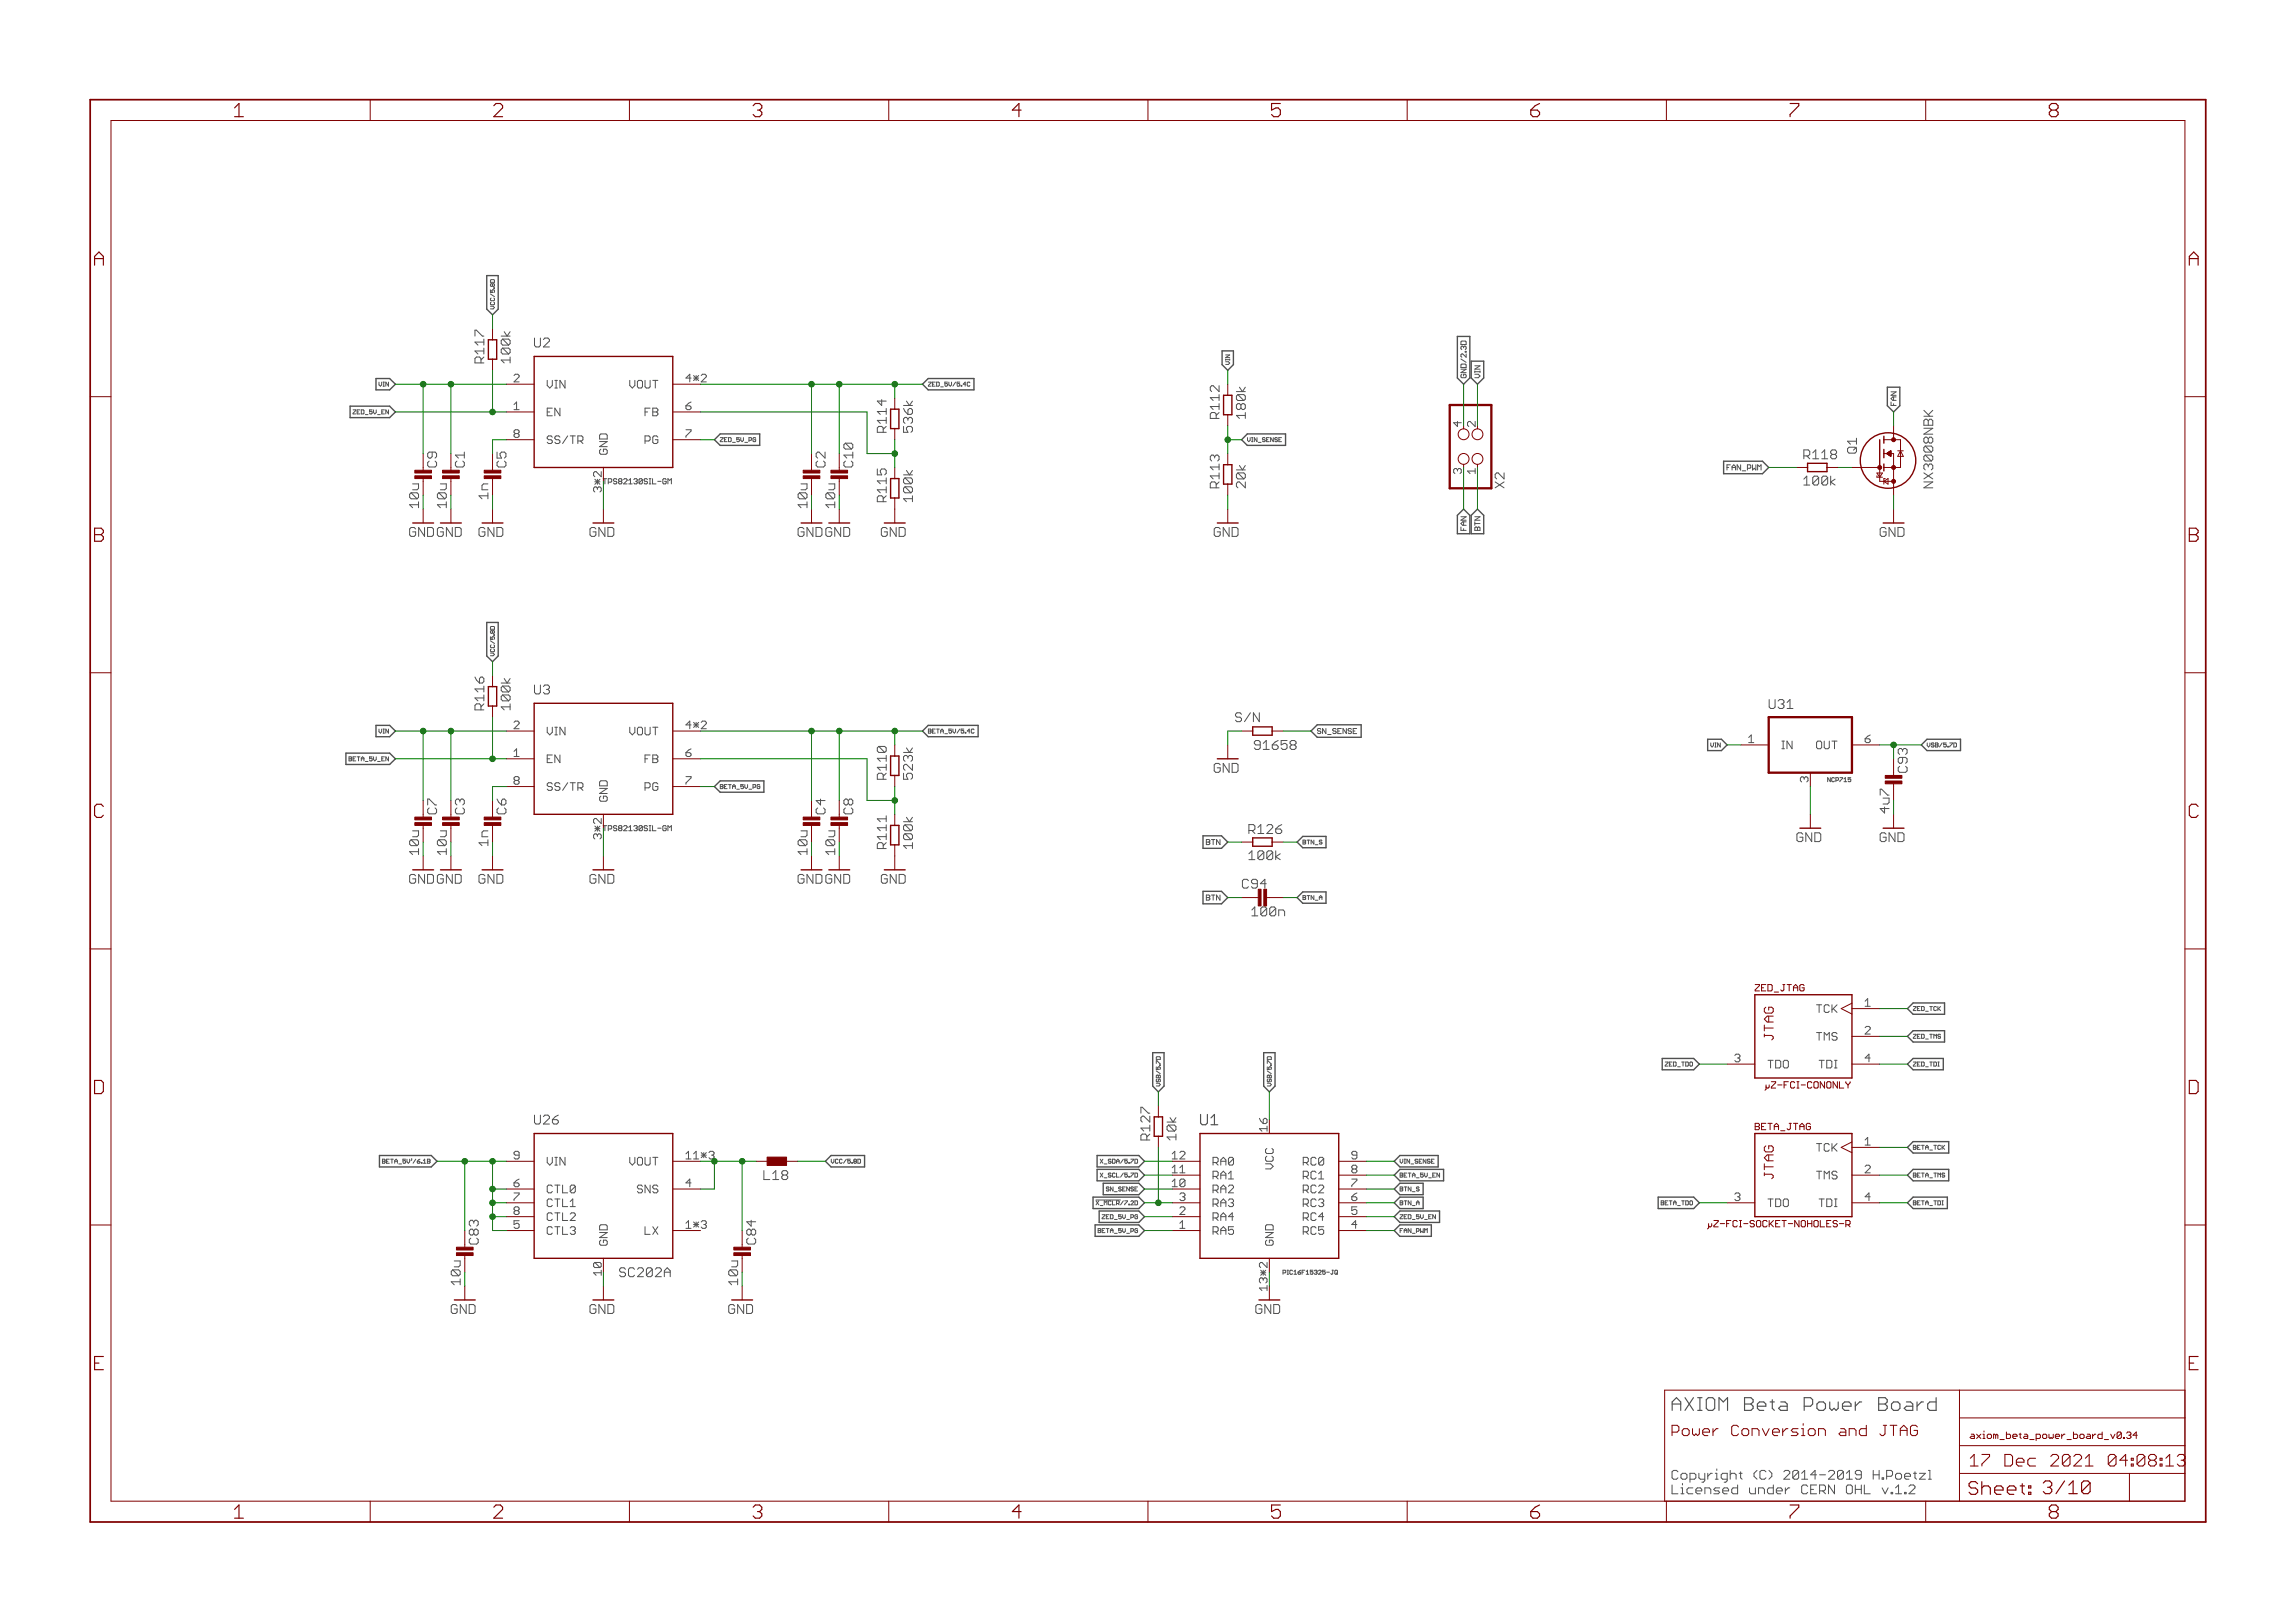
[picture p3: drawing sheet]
<svg xmlns="http://www.w3.org/2000/svg" width="420mm" height="297mm" viewBox="0 0 420 297" stroke-linecap="round" stroke-linejoin="round" font-family="sans-serif">
<defs><g id="words">
<g font-size="3.7" fill="#800000">
<text x="42.9" y="21.4">1</text>
<text x="90.3" y="21.4">2</text>
<text x="137.8" y="21.4">3</text>
<text x="185.3" y="21.4">4</text>
<text x="232.7" y="21.4">5</text>
<text x="280.2" y="21.4">6</text>
<text x="327.6" y="21.4">7</text>
<text x="375.1" y="21.4">8</text>
<text x="17.2" y="48.6">A</text>
<text x="400.7" y="48.6">A</text>
<text x="17.2" y="99.2">B</text>
<text x="400.7" y="99.2">B</text>
<text x="17.1" y="149.7">C</text>
<text x="400.6" y="149.7">C</text>
<text x="17" y="200.2">D</text>
<text x="400.5" y="200.2">D</text>
<text x="17.3" y="250.8">E</text>
<text x="400.7" y="250.8">E</text>
<text x="42.9" y="277.9">1</text>
<text x="90.3" y="277.9">2</text>
<text x="137.8" y="277.9">3</text>
<text x="185.3" y="277.9">4</text>
<text x="232.7" y="277.9">5</text>
<text x="280.2" y="277.9">6</text>
<text x="327.6" y="277.9">7</text>
<text x="375.1" y="277.9">8</text>
</g>
<text font-size="3.6" fill="#505050" x="306" y="258.2">AXIOM Beta Power Board</text>
<text font-size="3.6" fill="#800000" x="360.4" y="273.6">Sheet: 3/10</text>
<g font-size="3.2" fill="#800000">
<text x="360.6" y="268.4">17 Dec 2021</text>
<text x="382.3" y="268.4">04:08:14</text>
</g>
<text font-size="2.9" fill="#505050" x="219.7" y="205.9">U1</text>
<text font-size="2.9" fill="#800000" x="306" y="262.8">Power Conversion and JTAG</text>
<g font-size="2.5" fill="#505050">
<text x="97.8" y="63.6">U2</text>
<text x="275.4" y="89.4" transform="rotate(-90 275.4 89.4)">X2</text>
<text x="97.8" y="127.1">U3</text>
<text x="323.8" y="129.7">U31</text>
<text x="226.4" y="132.1">S/N</text>
<text x="227.4" y="162.6">C94</text>
<text x="229.2" y="167.7">100n</text>
<text x="97.8" y="205.8">U26</text>
<text x="139.9" y="216">L18</text>
<text x="113.4" y="233.7">SC202A</text>
<text x="306" y="270.8">Copyright (C) 2014-2019 H.Poetzl</text>
<text x="306" y="273.5">Licensed under CERN OHL v.1.2</text>
</g>
<g font-size="2.5" fill="#800000">
<text x="88.7" y="66.5" transform="rotate(-90 88.7 66.5)">R117</text>
<text x="93.5" y="66.5" transform="rotate(-90 93.5 66.5)">100k</text>
<text x="223.3" y="76.7" transform="rotate(-90 223.3 76.7)">R112</text>
<text x="228.1" y="76.7" transform="rotate(-90 228.1 76.7)">180k</text>
<text x="162.3" y="79.2" transform="rotate(-90 162.3 79.2)">R114</text>
<text x="167.1" y="79.2" transform="rotate(-90 167.1 79.2)">536k</text>
<text x="80" y="85.5" transform="rotate(-90 80 85.5)">C9</text>
<text x="85.1" y="85.5" transform="rotate(-90 85.1 85.5)">C1</text>
<text x="92.7" y="85.5" transform="rotate(-90 92.7 85.5)">C5</text>
<text x="151.1" y="85.5" transform="rotate(-90 151.1 85.5)">C2</text>
<text x="156.2" y="85.5" transform="rotate(-90 156.2 85.5)">C10</text>
<text x="223.3" y="89.4" transform="rotate(-90 223.3 89.4)">R113</text>
<text x="228.1" y="89.4" transform="rotate(-90 228.1 89.4)">20k</text>
<text x="330.2" y="88.8">100k</text>
<text x="330.2" y="84">R118</text>
<text x="89.4" y="91.3" transform="rotate(-90 89.4 91.3)">1n</text>
<text x="162.3" y="91.9" transform="rotate(-90 162.3 91.9)">R115</text>
<text x="167.1" y="91.9" transform="rotate(-90 167.1 91.9)">100k</text>
<text x="74.9" y="98.2">GNDGND</text>
<text x="87.6" y="98.2">GND</text>
<text x="107.9" y="98.2">GND</text>
<text x="146" y="98.2">GNDGND</text>
<text x="161.3" y="98.2">GND</text>
<text x="222.2" y="98.2">GND</text>
<text x="344.1" y="98.2">GND</text>
<text x="88.7" y="130" transform="rotate(-90 88.7 130)">R116</text>
<text x="93.5" y="130" transform="rotate(-90 93.5 130)">100k</text>
<text x="229.7" y="137.2">91658</text>
<text x="162.3" y="142.7" transform="rotate(-90 162.3 142.7)">R110</text>
<text x="167.1" y="142.7" transform="rotate(-90 167.1 142.7)">523k</text>
<text x="222.2" y="141.4">GND</text>
<text x="80" y="149" transform="rotate(-90 80 149)">C7</text>
<text x="85.1" y="149" transform="rotate(-90 85.1 149)">C3</text>
<text x="92.7" y="149" transform="rotate(-90 92.7 149)">C6</text>
<text x="151.1" y="149" transform="rotate(-90 151.1 149)">C4</text>
<text x="156.2" y="149" transform="rotate(-90 156.2 149)">C8</text>
<text x="89.4" y="154.8" transform="rotate(-90 89.4 154.8)">1n</text>
<text x="162.3" y="155.4" transform="rotate(-90 162.3 155.4)">R111</text>
<text x="167.1" y="155.4" transform="rotate(-90 167.1 155.4)">100k</text>
<text x="228.6" y="152.6">R126</text>
<text x="328.9" y="154.1">GND</text>
<text x="344.1" y="154.1">GND</text>
<text x="74.9" y="161.7">GNDGND</text>
<text x="87.6" y="161.7">GND</text>
<text x="107.9" y="161.7">GND</text>
<text x="146" y="161.7">GNDGND</text>
<text x="161.3" y="161.7">GND</text>
<text x="228.6" y="157.4">100k</text>
<text x="324.7" y="190.1" transform="rotate(-90 324.7 190.1)">JTAG</text>
<text x="210.6" y="208.7" transform="rotate(-90 210.6 208.7)">R127</text>
<text x="215.4" y="208.7" transform="rotate(-90 215.4 208.7)">10k</text>
<text x="324.7" y="215.5" transform="rotate(-90 324.7 215.5)">JTAG</text>
<text x="87.6" y="227.8" transform="rotate(-90 87.6 227.8)">C83</text>
<text x="138.4" y="227.8" transform="rotate(-90 138.4 227.8)">C84</text>
<text x="82.5" y="240.5">GND</text>
<text x="107.9" y="240.5">GND</text>
<text x="133.3" y="240.5">GND</text>
<text x="229.8" y="240.5">GND</text>
</g>
<g font-size="2.5" fill="#008000">
<text x="76.7" y="92.8" transform="rotate(-90 76.7 92.8)">10u</text>
<text x="81.8" y="92.8" transform="rotate(-90 81.8 92.8)">10u</text>
<text x="147.8" y="92.8" transform="rotate(-90 147.8 92.8)">10u</text>
<text x="152.9" y="92.8" transform="rotate(-90 152.9 92.8)">10u</text>
<text x="349.2" y="141.4" transform="rotate(-90 349.2 141.4)">C93</text>
<text x="345.9" y="148.7" transform="rotate(-90 345.9 148.7)">4u7</text>
<text x="76.7" y="156.3" transform="rotate(-90 76.7 156.3)">10u</text>
<text x="81.8" y="156.3" transform="rotate(-90 81.8 156.3)">10u</text>
<text x="147.8" y="156.3" transform="rotate(-90 147.8 156.3)">10u</text>
<text x="152.9" y="156.3" transform="rotate(-90 152.9 156.3)">10u</text>
<text x="84.3" y="235.1" transform="rotate(-90 84.3 235.1)">10u</text>
<text x="135.1" y="235.1" transform="rotate(-90 135.1 235.1)">10u</text>
</g>
<g font-size="2.1" fill="#505050">
<text x="94.1" y="70">2</text>
<text x="100.1" y="71.1">VIN</text>
<text x="114.8" y="71.1">VOUT</text>
<text x="125.5" y="70">4*2</text>
<text x="94.1" y="75">1</text>
<text x="100.1" y="76.2">EN</text>
<text x="118.2" y="76.2">FB</text>
<text x="125.5" y="75">6</text>
<text x="94.1" y="80.1">8</text>
<text x="100.1" y="81.2">SS/TR</text>
<text x="111.2" y="83.2" transform="rotate(-90 111.2 83.2)">GND</text>
<text x="117.9" y="81.2">PG</text>
<text x="125.5" y="80.1">7</text>
<text x="267.6" y="78.1" transform="rotate(-90 267.6 78.1)">4</text>
<text x="267.6" y="86.7" transform="rotate(-90 267.6 86.7)">3</text>
<text x="94.1" y="133.4">2</text>
<text x="100.1" y="134.6">VIN</text>
<text x="114.8" y="134.6">VOUT</text>
<text x="125.5" y="133.4">4*2</text>
<text x="320.1" y="136">1</text>
<text x="326.2" y="137.1">IN</text>
<text x="332.1" y="137.1">OUT</text>
<text x="341.4" y="136">6</text>
<text x="94.1" y="138.5">1</text>
<text x="94.1" y="143.6">8</text>
<text x="100.1" y="139.6">EN</text>
<text x="118.2" y="139.6">FB</text>
<text x="125.5" y="138.5">6</text>
<text x="125.5" y="143.6">7</text>
<text x="331.1" y="143.1" transform="rotate(-90 331.1 143.1)">3</text>
<text x="100.1" y="144.7">SS/TR</text>
<text x="111.2" y="146.7" transform="rotate(-90 111.2 146.7)">GND</text>
<text x="117.9" y="144.7">PG</text>
<text x="332.5" y="185.4">TCK</text>
<text x="341.4" y="184.2">1</text>
<text x="332.2" y="190.4">TMS</text>
<text x="341.4" y="189.3">2</text>
<text x="317.6" y="194.4">3</text>
<text x="323.6" y="195.5">TDO</text>
<text x="333.1" y="195.5">TDI</text>
<text x="341.4" y="194.4">4</text>
<text x="341.4" y="209.6">1</text>
<text x="94.1" y="212.2">9</text>
<text x="100.1" y="213.3">VIN</text>
<text x="114.8" y="213.3">VOUT</text>
<text x="214.6" y="212.2">12</text>
<text x="214.6" y="214.7">11</text>
<text x="222" y="213.3">RA0</text>
<text x="222" y="215.8">RA1</text>
<text x="233.1" y="214.2" transform="rotate(-90 233.1 214.2)">VCC</text>
<text x="238.4" y="215.8">RC1</text>
<text x="238.4" y="213.3">RC0</text>
<text x="247.4" y="214.7">8</text>
<text x="247.4" y="212.2">9</text>
<text x="332.2" y="215.8">TMS</text>
<text x="332.5" y="210.7">TCK</text>
<text x="341.4" y="214.7">2</text>
<text x="94.1" y="217.2">6</text>
<text x="94.1" y="219.8">7</text>
<text x="100.1" y="218.4">CTL0</text>
<text x="100.1" y="220.9">CTL1</text>
<text x="116.5" y="218.4">SNS</text>
<text x="125.5" y="217.2">4</text>
<text x="214.6" y="217.2">10</text>
<text x="216" y="219.8">3</text>
<text x="222" y="218.4">RA2</text>
<text x="222" y="220.9">RA3</text>
<text x="238.4" y="218.4">RC2</text>
<text x="238.4" y="220.9">RC3</text>
<text x="247.4" y="217.2">7</text>
<text x="247.4" y="219.8">6</text>
<text x="317.6" y="219.8">3</text>
<text x="323.6" y="220.9">TDO</text>
<text x="333.1" y="220.9">TDI</text>
<text x="341.4" y="219.8">4</text>
<text x="94.1" y="222.3">8</text>
<text x="94.1" y="224.9">5</text>
<text x="100.1" y="223.4">CTL2</text>
<text x="100.1" y="226">CTL3</text>
<text x="111.2" y="228" transform="rotate(-90 111.2 228)">GND</text>
<text x="118.2" y="226">LX</text>
<text x="125.5" y="224.9">1*3</text>
<text x="216" y="222.3">2</text>
<text x="216" y="224.9">1</text>
<text x="222" y="223.4">RA4</text>
<text x="222" y="226">RA5</text>
<text x="233.1" y="228" transform="rotate(-90 233.1 228)">GND</text>
<text x="238.4" y="223.4">RC4</text>
<text x="238.4" y="226">RC5</text>
<text x="247.4" y="222.3">5</text>
<text x="247.4" y="224.9">4</text>
</g>
<g font-size="2.1" fill="#800000">
<text x="270.1" y="78.1" transform="rotate(-90 270.1 78.1)">2</text>
<text x="110.1" y="89.7" transform="rotate(-90 110.1 89.7)">3*2</text>
<text x="270.1" y="86.7" transform="rotate(-90 270.1 86.7)">1</text>
<text x="110.1" y="153.2" transform="rotate(-90 110.1 153.2)">3*2</text>
<text x="232" y="207.1" transform="rotate(-90 232 207.1)">16</text>
<text x="110.1" y="233.4" transform="rotate(-90 110.1 233.4)">10</text>
</g>
<g font-size="2.1" fill="#008000">
<text x="125.5" y="212.2">11*3</text>
<text x="232" y="235.8" transform="rotate(-90 232 235.8)">13*2</text>
</g>
<g font-size="1.8" fill="#800000">
<text x="321.3" y="181.4">ZED_JTAG</text>
<text x="323.9" y="199.2">µZ-FCI-CONONLY</text>
<text x="321.3" y="206.8">BETA_JTAG</text>
<text x="314.3" y="224.6">µZ-FCI-SOCKET-NOHOLES-R</text>
<text x="360.6" y="263.3">axiom_beta_power_board_v0.34</text>
</g>
<g font-size="1.4" fill="#505050">
<text x="268.4" y="69.2" transform="rotate(-90 268.4 69.2)">GND/2.3D</text>
<text x="271" y="69.2" transform="rotate(-90 271 69.2)">VIN</text>
<text x="347.2" y="74.2" transform="rotate(-90 347.2 74.2)">FAN</text>
<text x="111" y="88.6">TPS82130SIL-GM</text>
<text x="315.6" y="86.1">FAN_PWM</text>
<text x="268.4" y="97.2" transform="rotate(-90 268.4 97.2)">FAN</text>
<text x="271" y="97.2" transform="rotate(-90 271 97.2)">BTN</text>
<text x="241.1" y="134.3">SN_SENSE</text>
<text x="111" y="152.1">TPS82130SIL-GM</text>
<text x="220.7" y="154.6">BTN</text>
<text x="220.7" y="164.8">BTN</text>
</g>
<g font-size="1.1" fill="#505050">
<text x="90.6" y="56.6" transform="rotate(-90 90.6 56.6)">VCC/5.8D</text>
<text x="69.4" y="70.7">VIN</text>
<text x="169.9" y="70.7">ZED_5V/5.4C</text>
<text x="225.2" y="66.7" transform="rotate(-90 225.2 66.7)">VIN</text>
<text x="64.7" y="75.8">ZED_5V_EN</text>
<text x="131.8" y="80.9">ZED_5V_PG</text>
<text x="228.3" y="80.9">VIN_SENSE</text>
<text x="90.6" y="120.1" transform="rotate(-90 90.6 120.1)">VCC/5.8D</text>
<text x="69.4" y="134.2">VIN</text>
<text x="169.9" y="134.2">BETA_5V/5.4C</text>
<text x="313.2" y="136.7">VIN</text>
<text x="352.8" y="136.7">VSB/5.7D</text>
<text x="64.1" y="139.3">BETA_5V_EN</text>
<text x="334.5" y="143.1">NCP715</text>
<text x="131.8" y="144.4">BETA_5V_PG</text>
<text x="238.5" y="154.5">BTN_S</text>
<text x="238.5" y="164.7">BTN_A</text>
<text x="350.3" y="185">ZED_TCK</text>
<text x="350.3" y="190.1">ZED_TMS</text>
<text x="304.6" y="195.1">ZED_TDO</text>
<text x="350.3" y="195.2">ZED_TDI</text>
<text x="212.5" y="198.8" transform="rotate(-90 212.5 198.8)">VSB/5.7D</text>
<text x="232.8" y="198.8" transform="rotate(-90 232.8 198.8)">VSB/5.7D</text>
<text x="70.6" y="212.9">BETA_5V'/6.1B</text>
<text x="152.2" y="212.9">VCC/5.8D</text>
<text x="201.6" y="212.9">X_SDA/5.7D</text>
<text x="201.9" y="215.5">X_SCL/5.7D</text>
<text x="256.3" y="215.5">BETA_5V_EN</text>
<text x="256.3" y="212.9">VIN_SENSE</text>
<text x="350.3" y="210.4">BETA_TCK</text>
<text x="350.3" y="215.5">BETA_TMS</text>
<text x="200.8" y="220.5">X_MCLR/7.2D</text>
<text x="202.6" y="218">SN_SENSE</text>
<text x="256.3" y="220.5">BTN_A</text>
<text x="256.3" y="218">BTN_S</text>
<text x="304" y="220.5">BETA_TDO</text>
<text x="350.3" y="220.5">BETA_TDI</text>
<text x="201.3" y="225.6">BETA_5V_PG</text>
<text x="201.9" y="223.1">ZED_5V_PG</text>
<text x="256.3" y="223.1">ZED_5V_EN</text>
<text x="256.3" y="225.6">FAN_PWM</text>
<text x="235.9" y="233.2">PIC16F15325-JQ</text>
</g>
</g></defs>
<path d="M351.7 256.6h.4M354.5 255.8v2.3h-1.2l-.4-.4v-.7l.4-.4h1.2" fill="none" stroke="#505050" stroke-width=".21"/>
<g fill="none" stroke="#505050" stroke-width=".18">
<path d="M352.2 78.4h1.6l-1.6 1.1h1.6M352.2 76.2h1.6M352.2 75.1l1.1 1.1M352.5 76.7h.2l.3 .3 .3-.3h.3l.2 .3v.8h-1.6v-.8zM353 77v.8M353.8 75.1l-.8 .8M110.4 87.6h.7M338.2 82.1l.3-.2h1.1l.3 .2v.6l-.3 .2h-1.1l-.3-.2zM339.9 80.2v1.1M339.9 81.9l-.6 .5M339.9 80.8h-1.7l.6 .5M352.2 88.2h1.6l-1.6 1.1h1.6"/>
<path d="M352.2 86.6l1.6 1.1M352.5 81.6l-.3 .3v.6l.3 .2h1.1M352.5 83.3l-.3 .3v.5l.3 .3h1.1M352.5 81.6h1.1l.2 .3v.6l-.2 .2M352.5 83.3h1.1l.2 .3v.5l-.2 .3M352.5 83.3l1.1 1.1M352.5 81.6l1.1 1.1M353 85.2l-.3-.3h-.2l-.3 .3v.5l.3 .3M353 80.3l-.3-.3h-.2l-.3 .3v.5l.3 .3h.2l.3-.3M353 85.2l.3-.3h.3l.2 .3v.5l-.2 .3M353 80.3v.5M353 85.2v.3"/>
<path d="M353 80.3l.3-.3h.3l.2 .3v.5l-.2 .3h-.3l-.3-.3M353.8 86.6l-1.6 1.1M178.2 133.4l.1 .2M178.3 134l-.1 .2M110.4 151.1h.7M70 212.5h.4M70.4 212.2h-.4v.7h.4M200.6 219.6h4.5M201.4 214.7l.5 .7M201.9 214.7l-.5 .7M234.9 233h.4l.1-.4-.1-.1h-.4v.7M347 272.3l.6-.5v1.6"/>
<path d="M347 273.4h1.1M348.7 270.5l.3 .2h.5M348.7 269.9l.3-.3h.5l.3 .3v.3h-1.1M348.7 273.1h.3v.3h-.3zM349.5 272l.3-.2h.5l.3 .2v.3l-1.1 1.1h1.1M350.3 269.6h.6M350.6 269.4v1.1l.3 .2M351.4 269.6h1.1l-1.1 1.1h1.1M353 270.7h.6M353 269.1h.3v1.6"/>
</g>
<g fill="none" stroke="#505050" stroke-width=".25">
<path d="M89.1 50.4h2.1v6.2l-1 1-1.1-1zM64.1 74.3h7.2l1.1 1.1-1.1 1h-7.2zM68.8 69.3h2.5l1.1 1-1.1 1.1h-2.5zM131.8 79.4h7.3v2.1h-7.3l-1-1zM169.9 69.3h8.4v2.1h-8.4l-1-1.1zM223.7 64.2h2.1v2.5l-1 1.1-1.1-1.1zM228.3 79.4h7.1v2.1h-7.1l-1-1zM266.8 61.6h2.3v7.6l-1.2 1.1-1.1-1.1zM269.3 66.1h2.3v3.1l-1.1 1.1-1.2-1.1zM345.5 70.9h2.3v3.4l-1.1 1.1-1.2-1.1zM267.9 93.2l1.2 1.1v3.4h-2.3v-3.4zM270.5 93.2l1.1 1.1v3.4h-2.3v-3.4z"/>
<path d="M315.6 84.4h7.1l1.1 1.2-1.1 1.1h-7.1zM89.1 113.9h2.1v6.2l-1 1-1.1-1zM63.3 137.8h8l1.1 1.1-1.1 1h-8zM68.8 132.8h2.5l1.1 1-1.1 1h-2.5zM169.9 132.8h9.2v2h-9.2l-1-1zM240 133.8l1.2-1.1h8v2.2h-8zM312.6 135.3h2.6l1 1-1 1.1h-2.6zM351.7 136.3l1.1-1h6.1v2.1h-6.1zM130.8 144l1-1.1h8v2.1h-8zM220.2 153h3.4l1.2 1.1-1.2 1.2h-3.4zM238.5 153.1h4.3v2.1h-4.3l-1-1.1zM220.2 163.1h3.4l1.2 1.2-1.2 1.1h-3.4z"/>
<path d="M238.5 163.2h4.3v2.1h-4.3l-1-1zM211 192.7h2.1v6.1l-1 1-1.1-1zM231.4 192.7h2v6.1l-1 1-1-1zM304.3 193.7h5.8l1 1.1-1 1h-5.8zM349.2 194.8l1-1.1h5.6v2.1h-5.6zM349.2 184.6l1-1h5.8v2h-5.8zM349.2 189.7l1-1.1h5.8v2.1h-5.8zM69.5 211.5h9.5l1 1-1 1.1h-9.5zM152.1 211.5h6.2v2.1h-6.2l-1-1.1zM200.1 219.1h8.4l1 1-1 1.1h-8.4zM200.9 214h7.6l1 1.1-1 1h-7.6zM200.9 211.5h7.6l1 1-1 1.1h-7.6z"/>
<path d="M202 216.6h6.5l1 1-1 1.1h-6.5zM256.3 214h8v2.1h-8l-1.1-1zM256.3 211.5h7v2.1h-7l-1.1-1.1zM256.3 216.6h4.2v2.1h-4.2l-1.1-1.1zM303.6 219.1h6.5l1 1-1 1.1h-6.5zM350.2 208.9h6.6v2.1h-6.6l-1-1zM350.2 214h6.6v2.1h-6.6l-1-1zM200.5 224.2h8l1 1-1 1.1h-8zM201.2 221.6h7.3l1 1.1-1 1h-7.3zM255.2 220.1l1.1-1h4.2v2.1h-4.2zM255.2 222.7l1.1-1.1h7.2v2.1h-7.2zM255.2 225.2l1.1-1h5.7v2.1h-5.7z"/>
<path d="M349.2 220.1l1-1h6.3v2.1h-6.3z"/>
</g>
<g fill="none" stroke="#800000" stroke-width=".18">
<path d="M67.8 18.2v3.9M115.2 18.2v3.9M162.7 18.2v3.9M210.2 18.2v3.9M257.6 18.2v3.9M305.1 18.2v3.9M352.6 18.2v3.9M20.3 22.1h379.7v252.6h-379.7zM16.5 72.6h3.8M90.2 60.2v2M90.2 65.7v2.1M92.7 75.4h5.1"/>
<path d="M92.7 70.3h5.1M123.2 75.4h5M123.2 70.3h5M163.8 72.9v2M163.8 78.4v2.1M224.8 70.3v2M224.8 75.9v2M346.7 77.9v2.6M400 72.6h3.8M77.5 93.2v2.5M82.5 93.2v2.5M90.2 93.2v2.5"/>
<path d="M92.7 80.5h5.1M110.5 93.2v2.5M123.2 80.5h5M148.6 93.2v2.5M153.6 93.2v2.5M163.8 85.6v2M163.8 91.1v4.6M224.8 83v2M224.8 88.6v2M224.8 93.2v2.5M328.9 85.6h2M334.5 85.6h2"/>
<path d="M339 85.6h5.1v2.5h2.6M343.6 87.1v.2h1M343.6 86.6h1l-.5 .7zM344.9 83h1.8v7.6M344.9 80.5h3v5.1h-3M344.9 88.1l.8-.5v1zM345.1 87.6h-.2v1M345.4 83l.8-.5v1zM345.4 83h.8M345.5 83.1h.7M345.5 83h.7M345.5 82.9h.7"/>
<path d="M345.6 83.1h.6M345.6 82.8h.6M345.7 83.2h.5M345.7 82.8h.5M345.8 83.2h.4M345.8 82.8h.4M345.8 83.3h.4M345.8 82.7h.4M345.9 83.3h.3M345.9 82.7h.3M345.9 83.4h.3M345.9 82.6h.3"/>
<path d="M346 83.4h.2M346.1 82.6h.1M346.1 83.5h.1M346.1 82.5h.1M346.7 93.2v2.5M347.4 82.5h1M347.9 82.5l.5 1h-1zM16.5 123.1h3.8M90.2 123.6v2.1M90.2 129.2v2.1M92.7 138.9h5.1M92.7 133.8h5.1"/>
<path d="M123.2 138.9h5M123.2 133.8h5M163.8 136.3v2.1M224.8 136.3v2.6M227.3 133.8h2M232.9 133.8h2M318.7 136.3h5.1M339 136.3h5.1M400 123.1h3.8M77.5 156.7v2.5M82.5 156.7v2.5M90.2 156.7v2.5"/>
<path d="M92.7 144h5.1M110.5 156.7v2.5M123.2 144h5M148.6 156.7v2.5M153.6 156.7v2.5M163.8 141.9v2.1M163.8 149v2.1M163.8 154.6v4.6M227.3 154.1h2M232.9 154.1h2M331.4 141.4v2.6M331.4 149v2.6"/>
<path d="M346.7 149v2.6M16.5 173.7h3.8M227.3 164.3h3.1M231.9 164.3h3M400 173.7h3.8M316.2 194.8h5.1M323.3 198.6v.7l-.2 .2M323.3 198.9l.2 .2M339 183.6l-1.9 1 1.9 1M339 184.6h5.1M339 189.7h5.1M339 194.8h5.1"/>
<path d="M92.7 217.6h5.1M92.7 212.5h5.1M123.2 217.6h5M123.2 212.5h5M138.4 212.5h3.1M143 212.5h3M212.1 202.4v2M212.1 208v2M214.6 215.1h5.1M214.6 217.6h5.1M214.6 212.5h5.1M245.1 215.1h5.1"/>
<path d="M245.1 217.6h5.1M245.1 212.5h5.1M339 209l-1.9 1 1.9 1M339 210h5.1M339 215.1h5.1M16.5 224.2h3.8M85.1 235.4v2.5M92.7 220.1h5.1M92.7 222.7h5.1M92.7 225.2h5.1M110.5 235.4v2.5M123.2 225.2h5"/>
<path d="M135.9 235.4v2.5M214.6 220.1h5.1M214.6 222.7h5.1M214.6 225.2h5.1M232.4 235.4v2.5M245.1 220.1h5.1M245.1 222.7h5.1M245.1 225.2h5.1M312.8 223.9v.8l-.2 .2M313.4 223.9v.4l-.2 .2-.4-.2M313.8 223.4h.8M314.6 223.6l-.8 .7v.2h.8"/>
<path d="M316.2 220.1h5.1M339 220.1h5.1M400 224.2h3.8M358.7 254.4v20.3M358.7 259.5h41.3M400 254.4h-95.2v20.3M67.8 274.7v3.9M115.2 274.7v3.9M162.7 274.7v3.9M210.2 274.7v3.9M257.6 274.7v3.9M305.1 274.7v3.9"/>
<path d="M346 260.9h1.3M346.6 260.9v1.8M347.9 262.7v-1.2l.6-.6 .6 .6v1.2M347.9 261.8h1.2M351 261.2l-.3-.3h-.6l-.3 .3v1.2l.3 .3h.6l.3-.3v-.6h-.6M352.6 274.7v3.9M358.7 269.7h41.3M358.7 264.6h41.3M389.5 262.1h.4l.2 .2v.2l-.2 .2M389.7 262.7h.2M389.8 269.7v5M389.9 262.7l.2 .2v.2l-.2 .2h-.4"/>
<path d="M391.3 262.7h-.8l.6-.6v1.2"/>
<circle cx="267.9" cy="79.5" r=".99"/>
<circle cx="270.5" cy="79.5" r=".99"/>
<circle cx="267.9" cy="84" r=".99"/>
<circle cx="270.5" cy="84" r=".99"/>
</g>
<path d="M16.5 18.2h387.3v260.4h-387.3z" fill="none" stroke="#800000" stroke-width=".32"/>
<path d="M396.5 268.3h1.4M398.6 266.6l.4-.4h.7l.3 .4v.3l-.3 .4M399.3 267.3h.4M399.7 267.3l.3 .3v.3l-.3 .4h-.7l-.4-.4" fill="none" stroke="#800000" stroke-width=".19"/>
<g fill="none" stroke="#800000" stroke-width=".25">
<path d="M89.4 62.2h1.5M89.4 65.7h1.5M97.8 65.2h25.4v20.4h-25.4zM163 74.9h1.6M163 78.4h1.6M224 72.3h1.5M224 75.9h1.5M344.9 79.8v1.3M163 87.6h1.6M163 91.1h1.6M224 85h1.5M224 88.6h1.5"/>
<path d="M330.9 84.8v1.5M334.5 84.8v1.5M344.1 80.5v5.1M344.9 82.3v1.5M344.9 84.9v1.3M89.4 125.7h1.5M89.4 129.2h1.5M97.8 128.7h25.4v20.3h-25.4zM163 138.4h1.6M229.3 134.6v-1.6h3.6v1.6M163 141.9h1.6M163 151.1h1.6"/>
<path d="M163 154.6h1.6M229.3 153.4v1.5M232.9 153.4v1.5M321.3 182.1h17.7v15.2h-17.7zM97.8 207.5h25.4v22.8h-25.4zM211.3 204.4h1.5M211.3 208h1.5M219.7 207.5h25.4v22.8h-25.4zM321.3 207.5h17.7v15.2h-17.7z"/>
<circle cx="345.7" cy="84.3" r="5.1"/>
</g>
<path d="M265.4 74.1h7.6v15.3h-7.6zM323.8 131.3h15.2v10.1h-15.2z" fill="none" stroke="#800000" stroke-width=".42"/>
<g fill="#800000" stroke="#800000" stroke-width=".18">
<path d="M83.6 229.3h3v.5h-3z"/>
<path d="M83.6 228.3h3v.5h-3z"/>
<path d="M134.3 229.3h3.1v.5h-3.1z"/>
<path d="M134.3 228.3h3.1v.5h-3.1z"/>
<path d="M140.4 211.8h3.6v1.5h-3.6z"/>
<path d="M81 87.1h3.1v.5h-3.1z"/>
<path d="M81 86.1h3.1v.5h-3.1z"/>
<path d="M147 87.1h3.1v.5h-3.1z"/>
<path d="M147 86.1h3.1v.5h-3.1z"/>
<path d="M81 150.6h3.1v.5h-3.1z"/>
<path d="M81 149.5h3.1v.6h-3.1z"/>
<path d="M147 150.6h3.1v.5h-3.1z"/>
<path d="M147 149.5h3.1v.6h-3.1z"/>
<path d="M88.6 87.1h3.1v.5h-3.1z"/>
<path d="M88.6 86.1h3.1v.5h-3.1z"/>
<path d="M88.6 150.6h3.1v.5h-3.1z"/>
<path d="M88.6 149.5h3.1v.6h-3.1z"/>
<path d="M75.9 150.6h3.1v.5h-3.1z"/>
<path d="M75.9 149.5h3.1v.6h-3.1z"/>
<path d="M152.1 150.6h3.1v.5h-3.1z"/>
<path d="M152.1 149.5h3.1v.6h-3.1z"/>
<path d="M75.9 87.1h3.1v.5h-3.1z"/>
<path d="M75.9 86.1h3.1v.5h-3.1z"/>
<path d="M152.1 87.1h3.1v.5h-3.1z"/>
<path d="M152.1 86.1h3.1v.5h-3.1z"/>
<path d="M345.1 142.9h3.1v.5h-3.1z"/>
<path d="M345.1 141.9h3.1v.5h-3.1z"/>
<path d="M231.4 162.8h.5v3h-.5z"/>
<path d="M230.4 162.8h.5v3h-.5z"/>
</g>
<g fill="#800000" stroke="#800000" stroke-width=".18">
<circle cx="346.7" cy="85.6" r=".36"/>
<circle cx="346.7" cy="80.5" r=".36"/>
<circle cx="346.7" cy="88.1" r=".36"/>
<circle cx="344.1" cy="85.6" r=".36"/>
</g>
<g fill="none" stroke="#008000" stroke-width=".18">
<path d="M90.2 57.6v2.6M72.4 70.3h20.3M72.4 75.4h20.3M77.5 70.3v12.7M82.5 70.3v12.7M90.2 67.8v7.6M128.2 70.3h40.7M128.2 75.4h30.5v7.6h5.1M148.6 70.3v12.7M153.6 70.3v12.7M163.8 70.3v2.6M224.8 67.8v2.5"/>
<path d="M224.8 77.9v5.1M267.9 70.3v7.6M270.5 70.3v7.6M346.7 75.4v2.5M90.2 90.6v2.6M92.7 80.5h-2.5v2.5M110.5 88.1v5.1M128.2 80.5h2.6M163.8 80.5v5.1M224.8 90.6v2.6M224.8 80.5h2.5M267.9 85.6v7.6"/>
<path d="M270.5 85.6v7.6M323.8 85.6h5.1M336.5 85.6h2.5M346.7 90.6v2.6M72.4 133.8h20.3M72.4 138.9h20.3M77.5 133.8v12.7M82.5 133.8v12.7M90.2 121.1v2.5M90.2 131.3v7.6M128.2 133.8h40.7M128.2 138.9h30.5v7.6h5.1"/>
<path d="M148.6 133.8v12.7M153.6 133.8v12.7M163.8 133.8v2.5M227.3 133.8h-2.5v2.5M234.9 133.8h5.1M316.2 136.3h2.5M344.1 136.3h7.6M90.2 154.1v2.6M92.7 144h-2.5v2.5M110.5 151.6v5.1M128.2 144h2.6M163.8 144v5"/>
<path d="M224.8 154.1h2.5M234.9 154.1h2.6M331.4 144v5M224.8 164.3h2.5M234.9 164.3h2.6M212.1 199.8v2.6M232.4 199.8v5.1M311.1 194.8h5.1M344.1 194.8h5.1M344.1 184.6h5.1M344.1 189.7h5.1M80 212.5h12.7"/>
<path d="M85.1 212.5v12.7M90.2 212.5v12.7h2.5M90.2 217.6h2.5M135.9 212.5v12.7M138.4 212.5h-7.6v5.1h-2.6M146 212.5h5.1M209.5 215.1h5.1M209.5 212.5h5.1M209.5 217.6h5.1M212.1 210v10.1M250.2 215.1h5M250.2 212.5h5"/>
<path d="M250.2 217.6h5M344.1 210h5.1M344.1 215.1h5.1M90.2 220.1h2.5M90.2 222.7h2.5M110.5 232.8v2.6M209.5 220.1h5.1M209.5 225.2h5.1M209.5 222.7h5.1M250.2 220.1h5M250.2 225.2h5M250.2 222.7h5"/>
<path d="M311.1 220.1h5.1M344.1 220.1h5.1"/>
</g>
<g fill="#008000" stroke="#008000" stroke-width=".18">
<circle cx="85.1" cy="212.5" r=".51"/>
<circle cx="90.2" cy="220.1" r=".51"/>
<circle cx="90.2" cy="222.7" r=".51"/>
<circle cx="90.2" cy="217.6" r=".51"/>
<circle cx="90.2" cy="212.5" r=".51"/>
<circle cx="135.9" cy="212.5" r=".51"/>
<circle cx="130.8" cy="212.5" r=".51"/>
<circle cx="82.5" cy="70.3" r=".51"/>
<circle cx="77.5" cy="70.3" r=".51"/>
<circle cx="82.5" cy="133.8" r=".51"/>
<circle cx="77.5" cy="133.8" r=".51"/>
<circle cx="148.6" cy="70.3" r=".51"/>
<circle cx="153.6" cy="70.3" r=".51"/>
<circle cx="163.8" cy="70.3" r=".51"/>
<circle cx="148.6" cy="133.8" r=".51"/>
<circle cx="153.6" cy="133.8" r=".51"/>
<circle cx="163.8" cy="133.8" r=".51"/>
<circle cx="90.2" cy="138.9" r=".51"/>
<circle cx="90.2" cy="75.4" r=".51"/>
<circle cx="163.8" cy="146.5" r=".51"/>
<circle cx="163.8" cy="83" r=".51"/>
<circle cx="346.7" cy="136.3" r=".51"/>
<circle cx="212.1" cy="220.1" r=".51"/>
<circle cx="224.8" cy="80.5" r=".51"/>
</g>
<use href="#words"/>
</svg>
